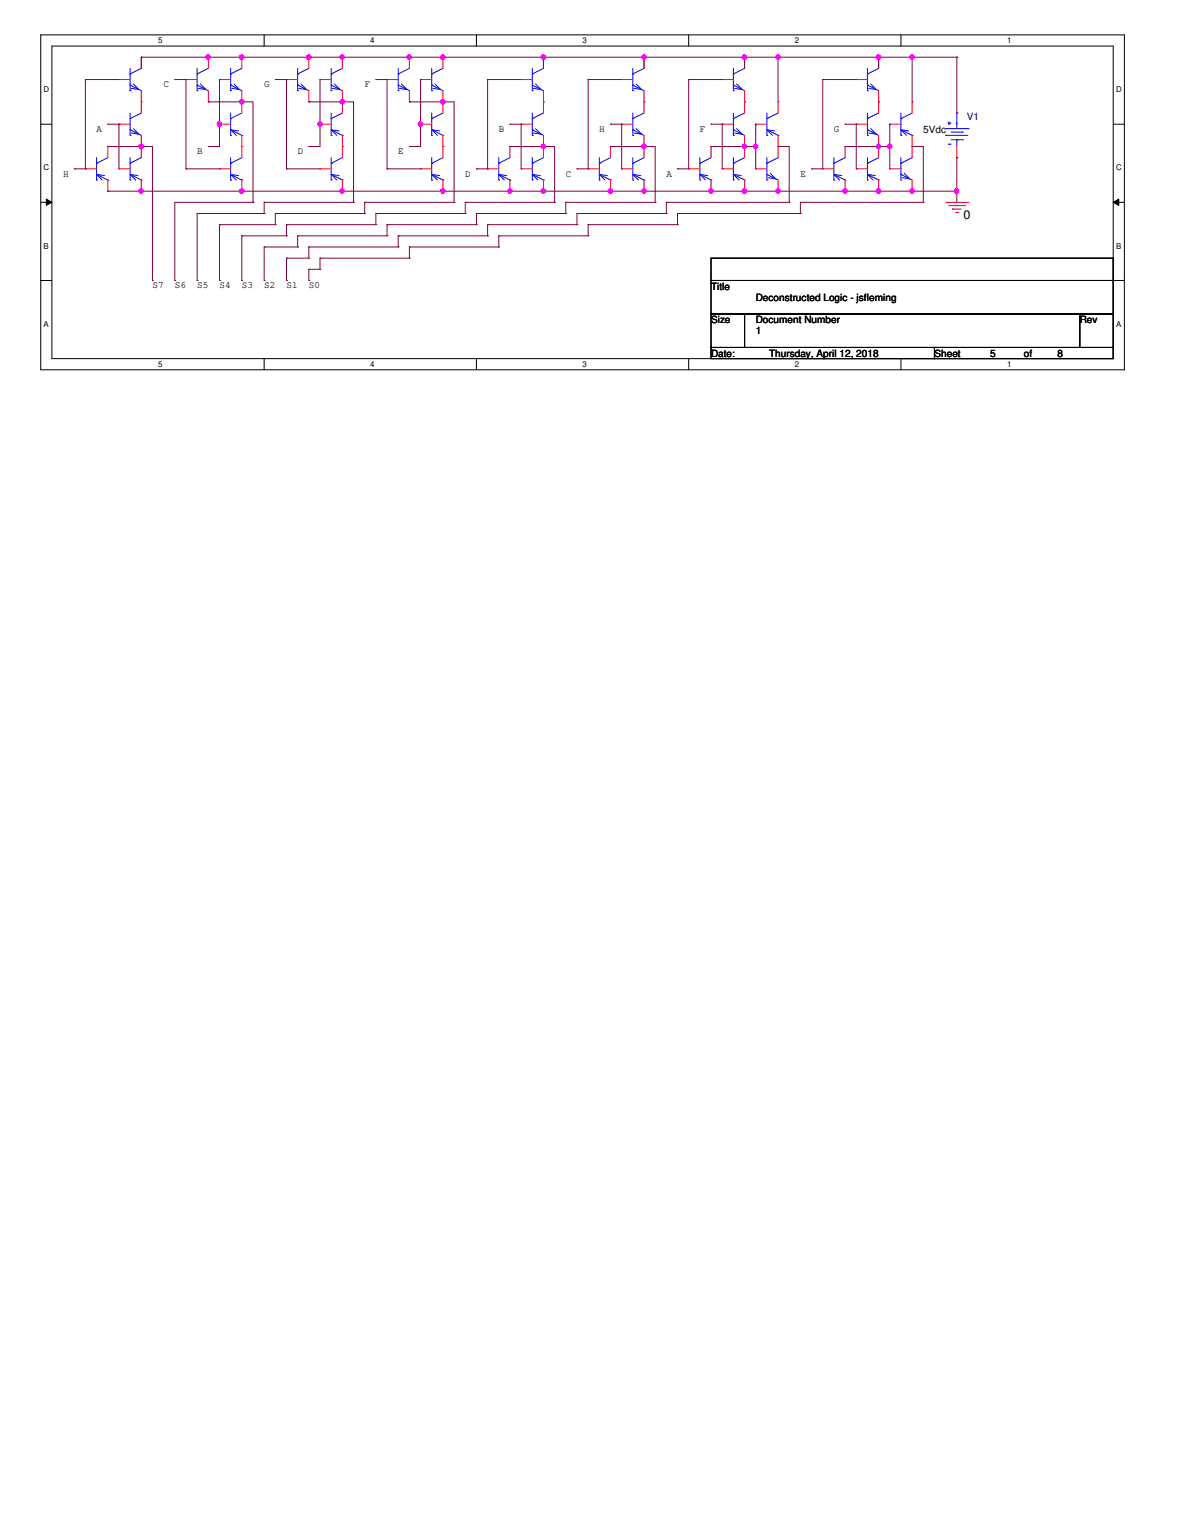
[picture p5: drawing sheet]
<svg xmlns="http://www.w3.org/2000/svg" width="216mm" height="279mm" viewBox="0 0 216 279" stroke-linecap="round" stroke-linejoin="round" font-family="sans-serif">
<defs><g id="words">
<text font-size="2.2" x="175.3" y="39.9">0</text>
<g font-size="1.8">
<text x="29.8" y="15.9">C</text>
<text x="48" y="15.9">G</text>
<text x="66.3" y="15.9">F</text>
<text x="17.6" y="24">A</text>
<text x="35.9" y="28.1">B</text>
<text x="54.1" y="28.1">D</text>
<text x="72.4" y="28.1">E</text>
<text x="90.7" y="24">B</text>
<text x="109" y="24">H</text>
<text x="127.3" y="24">F</text>
<text x="151.7" y="24">G</text>
<text x="167.9" y="24.3">5Vdc</text>
<text x="11.5" y="32.2">H</text>
<text x="84.6" y="32.2">D</text>
<text x="102.9" y="32.2">C</text>
<text x="121.2" y="32.2">A</text>
<text x="145.6" y="32.2">E</text>
<text x="27.7" y="52.5">S7</text>
<text x="31.8" y="52.5">S6</text>
<text x="35.9" y="52.5">S5</text>
<text x="39.9" y="52.5">S4</text>
<text x="44" y="52.5">S3</text>
<text x="48" y="52.5">S2</text>
<text x="52.1" y="52.5">S1</text>
<text x="56.2" y="52.5">S0</text>
<text x="129.3" y="52.7">Title</text>
<text x="129.3" y="58.8">Size</text>
<text x="137.5" y="58.8">Document Number</text>
<text x="137.5" y="54.7">Deconstructed Logic - jsfleming</text>
<text x="196.4" y="58.8">Rev</text>
<text x="129.3" y="64.9">Date:</text>
<text x="137.5" y="60.8">1</text>
<text x="139.9" y="64.9">Thursday, April 12, 2018</text>
<text x="170" y="64.9">Sheet</text>
<text x="180.1" y="64.9">5</text>
<text x="186.2" y="64.9">of</text>
<text x="192.3" y="64.9">8</text>
</g>
<text font-size="1.8" fill="#000080" x="175.9" y="21.8">V1</text>
<g font-size="1.4">
<text x="28.7" y="7.9">5</text>
<text x="67.4" y="7.9">4</text>
<text x="106" y="7.9">3</text>
<text x="144.6" y="7.9">2</text>
<text x="183.2" y="7.9">1</text>
<text x="7.9" y="16.8">D</text>
<text x="203" y="16.8">D</text>
<text x="7.9" y="31">C</text>
<text x="203" y="31">C</text>
<text x="7.9" y="45.3">B</text>
<text x="203" y="45.3">B</text>
<text x="7.9" y="59.5">A</text>
<text x="203" y="59.5">A</text>
<text x="28.7" y="66.8">5</text>
<text x="67.4" y="66.8">4</text>
<text x="106" y="66.8">3</text>
<text x="144.6" y="66.8">2</text>
<text x="183.2" y="66.8">1</text>
</g>
</g></defs>
<path d="M7.4 6.3h197.1v61h-197.1zM9.4 8.4h193.1v56.9h-193.1z" fill="none" stroke="#000" stroke-width=".18"/>
<g fill="#fff">
<path d="M28.7 6.6h.8v1.6h-.8z"/>
<path d="M28.7 65.5h.8v1.6h-.8z"/>
</g>
<path d="M48 6.3v2.1M48 65.3v2" fill="none" stroke="#000" stroke-width=".18"/>
<g fill="#fff">
<path d="M67.4 6.6h.7v1.6h-.7z"/>
<path d="M67.4 65.5h.7v1.6h-.7z"/>
</g>
<path d="M86.7 6.3v2.1M86.7 65.3v2" fill="none" stroke="#000" stroke-width=".18"/>
<g fill="#fff">
<path d="M106 6.6h.7v1.6h-.7z"/>
<path d="M106 65.5h.7v1.6h-.7z"/>
</g>
<path d="M125.3 6.3v2.1M125.3 65.3v2" fill="none" stroke="#000" stroke-width=".18"/>
<g fill="#fff">
<path d="M144.6 6.6h.7v1.6h-.7z"/>
<path d="M144.6 65.5h.7v1.6h-.7z"/>
</g>
<path d="M163.9 6.3v2.1M163.9 65.3v2" fill="none" stroke="#000" stroke-width=".18"/>
<g fill="#fff">
<path d="M183.2 6.6h.7v1.6h-.7z"/>
<path d="M183.2 65.5h.7v1.6h-.7z"/>
<path d="M7.9 15.5h1v1.6h-1z"/>
<path d="M203 15.5h1v1.6h-1z"/>
<path d="M7.9 29.7h1v1.6h-1z"/>
<path d="M203 29.7h1v1.6h-1z"/>
</g>
<path d="M7.4 22.6h2M202.5 22.6h2" fill="none" stroke="#000" stroke-width=".18"/>
<g fill="#fff">
<path d="M7.9 43.9h.9v1.7h-.9z"/>
<path d="M203 43.9h.9v1.7h-.9z"/>
</g>
<path d="M7.4 36.8h2M8.4 36.2l1 .6-1 .6zM202.5 36.8l1-.6v1.2zM202.5 36.8h2" fill="none" stroke="#000" stroke-width=".18"/>
<path d="M8.4 36.2l1 .6-1 .6zM202.5 36.8l1-.6v1.2z" fill="#000"/>
<g fill="#fff">
<path d="M7.9 58.2h.9v1.6h-.9z"/>
<path d="M203 58.2h.9v1.6h-.9z"/>
</g>
<path d="M7.4 51.1h2M129.3 47h73.2v4.1h-73.2zM129.3 51.1h73.2v6h-73.2zM129.3 57.1h6.1v6.1h-6.1zM135.4 57.1h61v6.1h-61zM196.4 57.1h6.1v6.1h-6.1zM202.5 51.1h2M129.3 63.2h40.7v2.1h-40.7zM170 63.2h32.5v2.1h-32.5z" fill="none" stroke="#000" stroke-width=".18"/>
<g fill="none" stroke="#f00" stroke-width=".18">
<path d="M21.6 14.5h.1M21.6 14.5h2.1M25.7 10.4h.1M25.7 18.5h.1M25.7 10.4v2M25.7 16.5v4.1M33.8 14.5h.1M33.8 14.5h2.1M37.9 10.4h.1M37.9 18.5h.1M37.9 10.4v2M37.9 16.5v2"/>
<path d="M39.9 14.5h.1M39.9 14.5h2.1M44 10.4h.1M44 18.5h.1M44 10.4v2M44 16.5v4.1M52.1 14.5h.1M52.1 14.5h2M56.2 10.4h.1M56.2 18.5h.1M56.2 10.4v2M56.2 16.5v2"/>
<path d="M58.2 14.5h.1M58.2 14.5h2M62.3 18.5h.1M62.3 10.4h.1M62.3 10.4v2M62.3 16.5v4.1M70.4 14.5h.1M70.4 14.5h2M74.5 10.4h.1M74.5 18.5h.1M74.5 10.4v2M74.5 16.5v2"/>
<path d="M76.5 14.5h.1M76.5 14.5h2M80.6 18.5h.1M80.6 10.4h.1M80.6 10.4v2M80.6 16.5v4.1M94.8 14.5h.1M94.8 14.5h2M98.8 10.4h.1M98.8 18.5h.1M98.8 10.4v2M98.8 16.5v4.1"/>
<path d="M113.1 14.5h.1M113.1 14.5h2M117.1 18.5h.1M117.1 10.4h.1M117.1 10.4v2M117.1 16.5v4.1M131.4 14.5h.1M131.4 14.5h2M135.4 18.5h.1M135.4 10.4h.1M135.4 10.4v2M135.4 16.5v4.1"/>
<path d="M141.5 18.5h.1M141.5 18.5v2.1M155.7 14.5h.1M155.7 14.5h2.1M159.8 10.4h.1M159.8 18.5h.1M159.8 10.4v2M159.8 16.5v4.1M165.9 18.5h.1M165.9 18.5v2.1M15.5 30.7h.1M15.5 30.7h2.1"/>
<path d="M19.6 26.7h.1M19.6 34.8h.1M19.6 26.7v2M19.6 32.8v2M21.6 30.7h.1M21.6 22.6h.1M21.6 30.7h2.1M21.6 22.6h2.1M25.7 26.7h.1M25.7 34.8h.1M25.7 24.6v4.1M25.7 32.8v2"/>
<path d="M39.9 30.7h.1M39.9 22.6h.1M39.9 30.7h2.1M39.9 22.6h2.1M44 26.7h.1M44 34.8h.1M44 24.6v4.1M44 32.8v2M58.2 22.6h.1M58.2 30.7h.1M58.2 30.7h2M58.2 22.6h2"/>
<path d="M62.3 26.7h.1M62.3 34.8h.1M62.3 24.6v4.1M62.3 32.8v2M76.5 30.7h.1M76.5 22.6h.1M76.5 30.7h2M76.5 22.6h2M80.6 26.7h.1M80.6 34.8h.1M80.6 24.6v4.1M80.6 32.8v2"/>
<path d="M88.7 30.7h.1M88.7 30.7h2M92.8 26.7h.1M92.8 34.8h.1M92.8 26.7v2M92.8 32.8v2M94.8 22.6h.1M94.8 30.7h.1M94.8 30.7h2M94.8 22.6h2M98.8 26.7h.1M98.8 34.8h.1"/>
<path d="M98.8 24.6v4.1M98.8 32.8v2M107 30.7h.1M107 30.7h2M111 26.7h.1M111 34.8h.1M111 26.7v2M111 32.8v2M113.1 22.6h.1M113.1 30.7h.1M113.1 30.7h2M113.1 22.6h2"/>
<path d="M117.1 26.7h.1M117.1 34.8h.1M117.1 24.6v4.1M117.1 32.8v2M125.3 30.7h.1M125.3 30.7h2M129.3 26.7h.1M129.3 34.8h.1M129.3 26.7v2M129.3 32.8v2M131.4 30.7h.1M131.4 22.6h.1"/>
<path d="M131.4 30.7h2M131.4 22.6h2M135.4 26.7h.1M135.4 34.8h.1M135.4 24.6v4.1M135.4 32.8v2M137.5 30.7h.1M137.5 22.6h.1M137.5 30.7h2M137.5 22.6h2M141.5 26.7h.1M141.5 34.8h.1"/>
<path d="M141.5 24.6v4.1M141.5 32.8v2M149.6 30.7h.1M149.6 30.7h2.1M153.7 26.7h.1M153.7 34.8h.1M153.7 26.7v2M153.7 32.8v2M155.7 30.7h.1M155.7 22.6h.1M155.7 30.7h2.1M155.7 22.6h2.1"/>
<path d="M159.8 26.7h.1M159.8 34.8h.1M159.8 24.6v4.1M159.8 32.8v2M161.8 30.7h.1M161.8 22.6h.1M161.8 30.7h2.1M161.8 22.6h2.1M165.9 26.7h.1M165.9 34.8h.1M165.9 24.6v4.1M165.9 32.8v2"/>
<path d="M172 36.8h4.1M172.6 37.4h2.9M173.2 38.1h.1M173.2 38.1h1.6M173.8 38.7h.4M174 20.6h.1M174 28.7h.1M174 26.7v2M174.2 38.7h.1M175.5 37.4h.1M176.1 36.8h.1"/>
</g>
<g fill="none" stroke="#00f" stroke-width=".18">
<path d="M23.7 13.5h.1M23.7 15.5h.1M23.7 16.5h.1M23.7 15.5l2 1M23.7 12.4v4.1M24.3 15.3l1 1-1.4-.2M25.7 12.4l-2 1.1M35.9 13.5h.1M35.9 15.5h.1M35.9 16.5h.1M35.9 15.5l2 1M35.9 12.4v4.1"/>
<path d="M36.4 15.3l1.1 1-1.4-.2M37.9 12.4l-2 1.1M42 13.5h.1M42 15.5h.1M42 16.5h.1M42 12.4v4.1M42 15.5l2 1M42.5 15.3l1.1 1-1.4-.2M44 12.4l-2 1.1M54.1 13.5h.1M54.1 15.5h.1M54.1 16.5h.1"/>
<path d="M54.1 15.5l2.1 1M54.1 12.4v4.1M54.7 15.3l1.1 1-1.4-.2M56.2 12.4l-2.1 1.1M60.2 13.5h.1M60.2 15.5h.1M60.2 16.5h.1M60.2 12.4v4.1M60.2 15.5l2.1 1M60.8 15.3l1 1-1.3-.2M62.3 12.4l-2.1 1.1M72.4 13.5h.1"/>
<path d="M72.4 15.5h.1M72.4 16.5h.1M72.4 15.5l2.1 1M72.4 12.4v4.1M73 15.3l1 1-1.4-.2M74.5 12.4l-2.1 1.1M78.5 13.5h.1M78.5 15.5h.1M78.5 16.5h.1M78.5 12.4v4.1M78.5 15.5l2.1 1M79.1 15.3l1 1-1.4-.2"/>
<path d="M80.6 12.4l-2.1 1.1M96.8 13.5h.1M96.8 15.5h.1M96.8 16.5h.1M96.8 15.5l2 1M96.8 12.4v4.1M97.4 15.3l1 1-1.4-.2M98.8 12.4l-2 1.1M115.1 13.5h.1M115.1 15.5h.1M115.1 16.5h.1M115.1 12.4v4.1"/>
<path d="M115.1 15.5l2 1M115.7 15.3l1 1-1.4-.2M117.1 12.4l-2 1.1M133.4 13.5h.1M133.4 15.5h.1M133.4 16.5h.1M133.4 12.4v4.1M133.4 15.5l2 1M134 15.3l1 1-1.4-.2M135.4 12.4l-2 1.1M157.8 13.5h.1M157.8 15.5h.1"/>
<path d="M157.8 16.5h.1M157.8 15.5l2 1M157.8 12.4v4.1M158.4 15.3l1 1-1.4-.2M159.8 12.4l-2 1.1M17.6 29.7h.1M17.6 32.8h.1M17.6 31.7l2 1.1M17.6 28.7v4.1M19 32l-1.4-.3 1 1.1M19.6 32.8h.1M19.6 28.7l-2 1"/>
<path d="M23.7 29.7h.1M23.7 32.8h.1M23.7 21.6h.1M23.7 23.6h.1M23.7 24.6h.1M23.7 20.6v4M23.7 28.7v4.1M23.7 31.7l2 1.1M23.7 23.6l2 1M24.3 23.4l1 1-1.4-.2M25.1 32l-1.4-.3 1 1.1M25.7 32.8h.1"/>
<path d="M25.7 28.7l-2 1M25.7 20.6l-2 1M42 29.7h.1M42 32.8h.1M42 21.6h.1M42 24.6h.1M42 31.7l2 1.1M42 20.6v4M42 28.7v4.1M42 23.6l2 1M43.4 32l-1.4-.3 1 1.1M43.4 23.8l-1.4-.2 1 1"/>
<path d="M44 32.8h.1M44 24.6h.1M44 28.7l-2 1M44 20.6l-2 1M60.2 21.6h.1M60.2 24.6h.1M60.2 29.7h.1M60.2 32.8h.1M60.2 23.6l2.1 1M60.2 20.6v4M60.2 28.7v4.1M60.2 31.7l2.1 1.1"/>
<path d="M61.7 23.8l-1.5-.2 1.1 1M61.7 32l-1.5-.3 1.1 1.1M62.3 24.6h.1M62.3 32.8h.1M62.3 20.6l-2.1 1M62.3 28.7l-2.1 1M78.5 29.7h.1M78.5 32.8h.1M78.5 21.6h.1M78.5 24.6h.1M78.5 31.7l2.1 1.1M78.5 20.6v4"/>
<path d="M78.5 28.7v4.1M78.5 23.6l2.1 1M80 32l-1.5-.3 1 1.1M80 23.8l-1.5-.2 1 1M80.6 32.8h.1M80.6 24.6h.1M80.6 28.7l-2.1 1M80.6 20.6l-2.1 1M90.7 29.7h.1M90.7 32.8h.1M90.7 31.7l2.1 1.1M90.7 28.7v4.1"/>
<path d="M92.2 32l-1.5-.3 1 1.1M92.8 32.8h.1M92.8 28.7l-2.1 1M96.8 21.6h.1M96.8 23.6h.1M96.8 24.6h.1M96.8 29.7h.1M96.8 32.8h.1M96.8 20.6v4M96.8 28.7v4.1M96.8 23.6l2 1M96.8 31.7l2 1.1"/>
<path d="M97.4 23.4l1 1-1.4-.2M98.3 32l-1.5-.3 1 1.1M98.8 32.8h.1M98.8 20.6l-2 1M98.8 28.7l-2 1M109 29.7h.1M109 32.8h.1M109 31.7l2 1.1M109 28.7v4.1M110.4 32l-1.4-.3 1 1.1M111 32.8h.1M111 28.7l-2 1"/>
<path d="M115.1 21.6h.1M115.1 23.6h.1M115.1 24.6h.1M115.1 29.7h.1M115.1 32.8h.1M115.1 23.6l2 1M115.1 20.6v4M115.1 28.7v4.1M115.1 31.7l2 1.1M115.7 23.4l1 1-1.4-.2M116.5 32l-1.4-.3 1 1.1M117.1 32.8h.1"/>
<path d="M117.1 20.6l-2 1M117.1 28.7l-2 1M127.3 29.7h.1M127.3 32.8h.1M127.3 31.7l2 1.1M127.3 28.7v4.1M128.7 32l-1.4-.3 1 1.1M129.3 32.8h.1M129.3 28.7l-2 1M133.4 29.7h.1M133.4 32.8h.1M133.4 21.6h.1"/>
<path d="M133.4 23.6h.1M133.4 24.6h.1M133.4 31.7l2 1.1M133.4 20.6v4M133.4 28.7v4.1M133.4 23.6l2 1M134 23.4l1 1-1.4-.2M134.8 32l-1.4-.3 1 1.1M135.4 32.8h.1M135.4 28.7l-2 1M135.4 20.6l-2 1M139.5 29.7h.1"/>
<path d="M139.5 31.7h.1M139.5 32.8h.1M139.5 21.6h.1M139.5 24.6h.1M139.5 31.7l2 1.1M139.5 20.6v4M139.5 28.7v4.1M139.5 23.6l2 1M140.1 31.5l1 1.1-1.4-.3M140.9 23.8l-1.4-.2 1 1M141.5 24.6h.1M141.5 28.7l-2 1"/>
<path d="M141.5 20.6l-2 1M151.7 29.7h.1M151.7 32.8h.1M151.7 31.7l2 1.1M151.7 28.7v4.1M153.1 32l-1.4-.3 1 1.1M153.7 32.8h.1M153.7 28.7l-2 1M157.8 29.7h.1M157.8 32.8h.1M157.8 21.6h.1M157.8 23.6h.1"/>
<path d="M157.8 24.6h.1M157.8 20.6v4M157.8 28.7v4.1M157.8 31.7l2 1.1M157.8 23.6l2 1M158.4 23.4l1 1-1.4-.2M159.2 32l-1.4-.3 1 1.1M159.8 32.8h.1M159.8 28.7l-2 1M159.8 20.6l-2 1M163.9 29.7h.1M163.9 31.7h.1"/>
<path d="M163.9 32.8h.1M163.9 21.6h.1M163.9 24.6h.1M163.9 31.7l2 1.1M163.9 20.6v4M163.9 28.7v4.1M163.9 23.6l2 1M164.5 31.5l1 1.1-1.4-.3M165.3 23.8l-1.4-.2 1 1M165.9 24.6h.1M165.9 28.7l-2 1M165.9 20.6l-2 1"/>
<path d="M172 24.6h.1M172 24.6h4.1M172 23.4h4.1M172.4 22.4h.4M172.4 26.2h.4M172.6 22.6h.1M172.6 22.2v.4M172.8 22.4h.1M172.8 26.2h.1M173 24h2M173 25.4h2M174 23.4h.1"/>
<path d="M174 25.4h.1M174 20.6h.1M174 20.6v2.8M174 25.4v1.3M175 24h.1M175 25.4h.1M176.1 23.4h.1"/>
</g>
<path d="M174 10.4h.1M174 10.4v10.2M174 28.7h.1M174 28.7v6.1" fill="none" stroke="#800040" stroke-width=".18"/>
<circle cx="174" cy="34.8" r=".4" fill="#f0f"/>
<circle cx="174" cy="34.8" r=".4" fill="none" stroke="#f0f" stroke-width=".18"/>
<path d="M25.7 10.4h.1M25.7 10.4v2M37.9 10.4h.1M37.9 10.4h6.1" fill="none" stroke="#800040" stroke-width=".18"/>
<circle cx="44" cy="10.4" r=".4" fill="#f0f"/>
<circle cx="44" cy="10.4" r=".4" fill="none" stroke="#f0f" stroke-width=".18"/>
<path d="M56.2 10.4h.1M56.2 10.4h6.1" fill="none" stroke="#800040" stroke-width=".18"/>
<circle cx="62.2" cy="10.4" r=".4" fill="#f0f"/>
<circle cx="62.2" cy="10.4" r=".4" fill="none" stroke="#f0f" stroke-width=".18"/>
<circle cx="56.2" cy="10.4" r=".4" fill="#f0f"/>
<circle cx="56.2" cy="10.4" r=".4" fill="none" stroke="#f0f" stroke-width=".18"/>
<path d="M74.5 10.4h.1M74.5 10.4h6.1" fill="none" stroke="#800040" stroke-width=".18"/>
<circle cx="74.4" cy="10.4" r=".4" fill="#f0f"/>
<circle cx="74.4" cy="10.4" r=".4" fill="none" stroke="#f0f" stroke-width=".18"/>
<g fill="none" stroke="#800040" stroke-width=".18">
<path d="M98.8 10.4h.1M98.8 10.4v2M117.1 10.4h.1M117.1 10.4v2M135.4 10.4h.1M135.4 10.4h6.1M135.4 10.4v2M141.5 10.4h.1M141.5 10.4v8.1M159.8 10.4h.1M159.8 10.4h6.1M159.8 10.4v2"/>
<path d="M165.9 10.4h.1M165.9 10.4v8.1"/>
</g>
<circle cx="165.9" cy="10.4" r=".4" fill="#f0f"/>
<circle cx="165.9" cy="10.4" r=".4" fill="none" stroke="#f0f" stroke-width=".18"/>
<g fill="none" stroke="#800040" stroke-width=".18">
<path d="M15.5 14.5h.1M15.5 14.5v16.2M15.5 14.5h6.1M31.8 14.5h.1M31.8 14.5h2M33.8 14.5h.1M33.8 14.5v16.2M37.9 18.5h.1M37.9 18.5h6.1M39.9 14.5h.1M39.9 14.5v8.1M50.1 14.5h.1"/>
<path d="M50.1 14.5h2M52.1 14.5h.1M52.1 14.5v16.2M58.2 14.5h.1M58.2 14.5v8.1M68.4 14.5h.1M68.4 14.5h2M70.4 14.5h.1M70.4 14.5v16.2M76.5 14.5h.1M76.5 14.5v8.1M88.7 14.5h.1"/>
<path d="M88.7 14.5h6.1M88.7 14.5v16.2M107 14.5h.1M107 14.5h6.1M107 14.5v16.2M125.3 14.5h.1M125.3 14.5h6.1M125.3 14.5v16.2M149.6 14.5h.1M149.6 14.5h6.1M149.6 14.5v16.2"/>
</g>
<circle cx="44" cy="18.5" r=".4" fill="#f0f"/>
<circle cx="44" cy="18.5" r=".4" fill="none" stroke="#f0f" stroke-width=".18"/>
<path d="M44 18.5h.1M44 18.5h2M56.2 18.5h.1M56.2 18.5h6.1" fill="none" stroke="#800040" stroke-width=".18"/>
<circle cx="62.2" cy="18.5" r=".4" fill="#f0f"/>
<circle cx="62.2" cy="18.5" r=".4" fill="none" stroke="#f0f" stroke-width=".18"/>
<path d="M62.3 18.5h.1M62.3 18.5h2M74.5 18.5h.1M74.5 18.5h8.1M80.6 18.5h.1" fill="none" stroke="#800040" stroke-width=".18"/>
<circle cx="80.5" cy="18.5" r=".4" fill="#f0f"/>
<circle cx="80.5" cy="18.5" r=".4" fill="none" stroke="#f0f" stroke-width=".18"/>
<path d="M19.6 22.6h.1M19.6 22.6h2M21.6 22.6h.1M21.6 22.6v8.1M39.9 22.6h.1M39.9 22.6v4.1" fill="none" stroke="#800040" stroke-width=".18"/>
<circle cx="39.9" cy="22.6" r=".4" fill="#f0f"/>
<circle cx="39.9" cy="22.6" r=".4" fill="none" stroke="#f0f" stroke-width=".18"/>
<path d="M58.2 22.6h.1M58.2 22.6v4.1" fill="none" stroke="#800040" stroke-width=".18"/>
<circle cx="58.2" cy="22.6" r=".4" fill="#f0f"/>
<circle cx="58.2" cy="22.6" r=".4" fill="none" stroke="#f0f" stroke-width=".18"/>
<path d="M76.5 22.6h.1M76.5 22.6v4.1" fill="none" stroke="#800040" stroke-width=".18"/>
<circle cx="76.5" cy="22.6" r=".4" fill="#f0f"/>
<circle cx="76.5" cy="22.6" r=".4" fill="none" stroke="#f0f" stroke-width=".18"/>
<g fill="none" stroke="#800040" stroke-width=".18">
<path d="M92.8 22.6h.1M92.8 22.6h2M94.8 22.6h.1M94.8 22.6v8.1M111 22.6h.1M111 22.6h2.1M113.1 22.6h.1M113.1 22.6v8.1M129.3 22.6h.1M129.3 22.6h2.1M131.4 22.6h.1M131.4 22.6v8.1"/>
<path d="M137.5 22.6h.1M137.5 22.6v4.1"/>
</g>
<circle cx="137.4" cy="26.6" r=".4" fill="#f0f"/>
<circle cx="137.4" cy="26.6" r=".4" fill="none" stroke="#f0f" stroke-width=".18"/>
<path d="M153.7 22.6h.1M153.7 22.6h2M155.7 22.6h.1M155.7 22.6v8.1M161.8 22.6h.1M161.8 22.6v4.1" fill="none" stroke="#800040" stroke-width=".18"/>
<circle cx="161.8" cy="26.6" r=".4" fill="#f0f"/>
<circle cx="161.8" cy="26.6" r=".4" fill="none" stroke="#f0f" stroke-width=".18"/>
<path d="M19.6 26.7h.1M19.6 26.7h6.1" fill="none" stroke="#800040" stroke-width=".18"/>
<circle cx="25.7" cy="26.6" r=".4" fill="#f0f"/>
<circle cx="25.7" cy="26.6" r=".4" fill="none" stroke="#f0f" stroke-width=".18"/>
<path d="M25.7 26.7h.1M25.7 26.7h2M37.9 26.7h.1M37.9 26.7h2M56.2 26.7h.1M56.2 26.7h2M74.5 26.7h.1M74.5 26.7h2M92.8 26.7h.1M92.8 26.7h6" fill="none" stroke="#800040" stroke-width=".18"/>
<circle cx="98.8" cy="26.6" r=".4" fill="#f0f"/>
<circle cx="98.8" cy="26.6" r=".4" fill="none" stroke="#f0f" stroke-width=".18"/>
<path d="M98.8 26.7h.1M98.8 26.7h2.1M111 26.7h.1M111 26.7h8.2M117.1 26.7h.1" fill="none" stroke="#800040" stroke-width=".18"/>
<circle cx="117.1" cy="26.6" r=".4" fill="#f0f"/>
<circle cx="117.1" cy="26.6" r=".4" fill="none" stroke="#f0f" stroke-width=".18"/>
<path d="M129.3 26.7h.1M129.3 26.7h6.1" fill="none" stroke="#800040" stroke-width=".18"/>
<circle cx="135.4" cy="26.6" r=".4" fill="#f0f"/>
<circle cx="135.4" cy="26.6" r=".4" fill="none" stroke="#f0f" stroke-width=".18"/>
<path d="M135.4 26.7h.1M135.4 26.7h2.1M137.5 26.7h.1M137.5 26.7v4M141.5 26.7h.1M141.5 26.7h2.1M153.7 26.7h.1M153.7 26.7h6.1" fill="none" stroke="#800040" stroke-width=".18"/>
<circle cx="159.8" cy="26.6" r=".4" fill="#f0f"/>
<circle cx="159.8" cy="26.6" r=".4" fill="none" stroke="#f0f" stroke-width=".18"/>
<g fill="none" stroke="#800040" stroke-width=".18">
<path d="M13.5 30.7h.1M13.5 30.7h2M19.6 34.8h.1M19.6 34.8h6.1M33.8 30.7h.1M33.8 30.7h6.1M52.1 30.7h.1M52.1 30.7h6.1M70.4 30.7h.1M70.4 30.7h6.1M86.7 30.7h.1M86.7 30.7h2"/>
<path d="M92.8 34.8h.1M92.8 34.8h6M104.9 30.7h.1M104.9 30.7h2.1M111 34.8h.1M111 34.8h6.1M123.2 30.7h.1M123.2 30.7h2.1M129.3 34.8h.1M129.3 34.8h6.1M147.6 30.7h.1M147.6 30.7h2"/>
<path d="M159.8 26.7h.1M159.8 26.7h2M161.8 26.7h.1M161.8 26.7v4M165.9 26.7h.1M165.9 26.7h2"/>
</g>
<circle cx="135.4" cy="34.8" r=".4" fill="#f0f"/>
<circle cx="135.4" cy="34.8" r=".4" fill="none" stroke="#f0f" stroke-width=".18"/>
<circle cx="129.3" cy="34.8" r=".4" fill="#f0f"/>
<circle cx="129.3" cy="34.8" r=".4" fill="none" stroke="#f0f" stroke-width=".18"/>
<path d="M135.4 34.8h.1M135.4 34.8h6.1M153.7 34.8h.1M153.7 34.8h6.1" fill="none" stroke="#800040" stroke-width=".18"/>
<circle cx="159.8" cy="34.8" r=".4" fill="#f0f"/>
<circle cx="159.8" cy="34.8" r=".4" fill="none" stroke="#f0f" stroke-width=".18"/>
<circle cx="153.7" cy="34.8" r=".4" fill="#f0f"/>
<circle cx="153.7" cy="34.8" r=".4" fill="none" stroke="#f0f" stroke-width=".18"/>
<path d="M159.8 34.8h.1M159.8 34.8h6.1" fill="none" stroke="#800040" stroke-width=".18"/>
<circle cx="165.9" cy="34.8" r=".4" fill="#f0f"/>
<circle cx="165.9" cy="34.8" r=".4" fill="none" stroke="#f0f" stroke-width=".18"/>
<path d="M25.7 10.4h12.2M37.9 10.4h.1" fill="none" stroke="#800040" stroke-width=".18"/>
<circle cx="37.9" cy="10.4" r=".4" fill="#f0f"/>
<circle cx="37.9" cy="10.4" r=".4" fill="none" stroke="#f0f" stroke-width=".18"/>
<path d="M44 10.4h12.2M56.2 10.4h.1M62.3 10.4h12.2M74.5 10.4h.1M80.6 10.4h18.2M98.8 10.4h.1" fill="none" stroke="#800040" stroke-width=".18"/>
<circle cx="80.5" cy="10.4" r=".4" fill="#f0f"/>
<circle cx="80.5" cy="10.4" r=".4" fill="none" stroke="#f0f" stroke-width=".18"/>
<path d="M98.8 10.4h18.3M117.1 10.4h.1" fill="none" stroke="#800040" stroke-width=".18"/>
<circle cx="98.8" cy="10.4" r=".4" fill="#f0f"/>
<circle cx="98.8" cy="10.4" r=".4" fill="none" stroke="#f0f" stroke-width=".18"/>
<circle cx="117.1" cy="10.4" r=".4" fill="#f0f"/>
<circle cx="117.1" cy="10.4" r=".4" fill="none" stroke="#f0f" stroke-width=".18"/>
<path d="M117.1 10.4h18.3M135.4 10.4h.1" fill="none" stroke="#800040" stroke-width=".18"/>
<circle cx="135.4" cy="10.4" r=".4" fill="#f0f"/>
<circle cx="135.4" cy="10.4" r=".4" fill="none" stroke="#f0f" stroke-width=".18"/>
<path d="M141.5 10.4h18.3M159.8 10.4h.1" fill="none" stroke="#800040" stroke-width=".18"/>
<circle cx="141.5" cy="10.4" r=".4" fill="#f0f"/>
<circle cx="141.5" cy="10.4" r=".4" fill="none" stroke="#f0f" stroke-width=".18"/>
<circle cx="159.8" cy="10.4" r=".4" fill="#f0f"/>
<circle cx="159.8" cy="10.4" r=".4" fill="none" stroke="#f0f" stroke-width=".18"/>
<path d="M165.9 10.4h8.1M174 10.4h.1M25.7 34.8h18.3M44 34.8h.1" fill="none" stroke="#800040" stroke-width=".18"/>
<circle cx="25.7" cy="34.8" r=".4" fill="#f0f"/>
<circle cx="25.7" cy="34.8" r=".4" fill="none" stroke="#f0f" stroke-width=".18"/>
<path d="M44 34.8h18.3M62.3 34.8h.1M174 34.8h.1M174 34.8v2" fill="none" stroke="#800040" stroke-width=".18"/>
<circle cx="44" cy="34.8" r=".4" fill="#f0f"/>
<circle cx="44" cy="34.8" r=".4" fill="none" stroke="#f0f" stroke-width=".18"/>
<circle cx="62.2" cy="34.8" r=".4" fill="#f0f"/>
<circle cx="62.2" cy="34.8" r=".4" fill="none" stroke="#f0f" stroke-width=".18"/>
<path d="M62.3 34.8h30.5M80.6 34.8h.1M92.8 34.8h.1" fill="none" stroke="#800040" stroke-width=".18"/>
<circle cx="80.5" cy="34.8" r=".4" fill="#f0f"/>
<circle cx="80.5" cy="34.8" r=".4" fill="none" stroke="#f0f" stroke-width=".18"/>
<circle cx="92.7" cy="34.8" r=".4" fill="#f0f"/>
<circle cx="92.7" cy="34.8" r=".4" fill="none" stroke="#f0f" stroke-width=".18"/>
<path d="M98.8 34.8h12.2M111 34.8h.1" fill="none" stroke="#800040" stroke-width=".18"/>
<circle cx="98.8" cy="34.8" r=".4" fill="#f0f"/>
<circle cx="98.8" cy="34.8" r=".4" fill="none" stroke="#f0f" stroke-width=".18"/>
<circle cx="111" cy="34.8" r=".4" fill="#f0f"/>
<circle cx="111" cy="34.8" r=".4" fill="none" stroke="#f0f" stroke-width=".18"/>
<path d="M117.1 34.8h12.2M129.3 34.8h.1" fill="none" stroke="#800040" stroke-width=".18"/>
<circle cx="117.1" cy="34.8" r=".4" fill="#f0f"/>
<circle cx="117.1" cy="34.8" r=".4" fill="none" stroke="#f0f" stroke-width=".18"/>
<path d="M141.5 34.8h12.2M153.7 34.8h.1" fill="none" stroke="#800040" stroke-width=".18"/>
<circle cx="141.5" cy="34.8" r=".4" fill="#f0f"/>
<circle cx="141.5" cy="34.8" r=".4" fill="none" stroke="#f0f" stroke-width=".18"/>
<g fill="none" stroke="#800040" stroke-width=".18">
<path d="M46 18.5v18.3M64.3 18.5v18.3M82.6 18.5v18.3M27.7 26.7v24.4M35.9 38.9h.1M35.9 38.9h12.1M35.9 38.9v12.2M46 36.8h.1M46 36.8h-14.2v14.3M48 36.8h.1M48 38.9h.1M48 36.8h16.3"/>
<path d="M48 36.8v2.1M50.1 38.9h.1M50.1 38.9h16.2M50.1 38.9v2M64.3 36.8h.1M66.3 36.8h.1M66.3 38.9h.1M66.3 36.8h16.3M66.3 36.8v2.1M68.4 38.9h.1M68.4 38.9h16.2M68.4 38.9v2"/>
<path d="M82.6 36.8h.1M84.6 36.8h.1M84.6 38.9h.1M84.6 36.8h16.3M84.6 36.8v2.1M86.7 38.9h.1M86.7 38.9h16.2M86.7 38.9v2M100.9 36.8h.1M100.9 26.7v10.1M102.9 36.8h.1M102.9 38.9h.1"/>
<path d="M102.9 36.8h16.3M102.9 36.8v2.1M104.9 38.9h.1M104.9 38.9h16.3M104.9 38.9v2M119.2 36.8h.1M119.2 26.7v10.1M121.2 36.8h.1M121.2 38.9h.1M121.2 36.8h22.4M121.2 36.8v2.1M123.2 38.9h.1"/>
<path d="M123.2 38.9h22.4M123.2 38.9v2M143.6 36.8h.1M143.6 26.7v10.1M145.6 36.8h.1M145.6 38.9h.1M145.6 36.8h22.3M145.6 36.8v2.1M165.9 34.8h8.1M167.9 36.8h.1M167.9 26.7v10.1M174 34.8h.1"/>
<path d="M27.7 51.1h.1M31.8 51.1h.1M35.9 51.1h.1M39.9 40.9h.1M39.9 51.1h.1M39.9 40.9h10.2M39.9 40.9v10.2M44 42.9h.1M44 51.1h.1M44 42.9h8.1M44 42.9v8.2M48 45h.1"/>
<path d="M48 51.1h.1M48 45v6.1M48 45h6.1M50.1 40.9h.1M52.1 40.9h.1M52.1 42.9h.1M52.1 47h.1M52.1 51.1h.1M52.1 40.9h16.3M52.1 40.9v2M52.1 47v4.1M52.1 47h4.1"/>
<path d="M54.1 42.9h.1M54.1 45h.1M54.1 42.9h16.3M54.1 42.9v2.1M56.2 45h.1M56.2 47h.1M56.2 49h.1M56.2 51.1h.1M56.2 45h16.2M56.2 45v2M56.2 49v2.1M56.2 49h2"/>
<path d="M58.2 47h.1M58.2 49h.1M58.2 47h16.3M58.2 47v2M68.4 40.9h.1M70.4 40.9h.1M70.4 42.9h.1M70.4 40.9h16.3M70.4 40.9v2M72.4 42.9h.1M72.4 45h.1M72.4 42.9h16.3"/>
<path d="M72.4 42.9v2.1M74.5 45h.1M74.5 47h.1M74.5 45h16.2M74.5 45v2M86.7 40.9h.1M88.7 40.9h.1M88.7 42.9h.1M88.7 40.9h16.2M88.7 40.9v2M90.7 42.9h.1M90.7 45h.1"/>
<path d="M90.7 42.9h16.3M90.7 42.9v2.1M104.9 40.9h.1M107 40.9h.1M107 42.9h.1M107 40.9h16.2M107 40.9v2M123.2 40.9h.1"/>
</g>
<circle cx="174" cy="34.8" r=".4" fill="#f0f"/>
<circle cx="174" cy="34.8" r=".4" fill="none" stroke="#f0f" stroke-width=".18"/>
<circle cx="44" cy="10.4" r=".4" fill="#f0f"/>
<circle cx="44" cy="10.4" r=".4" fill="none" stroke="#f0f" stroke-width=".18"/>
<circle cx="62.2" cy="10.4" r=".4" fill="#f0f"/>
<circle cx="62.2" cy="10.4" r=".4" fill="none" stroke="#f0f" stroke-width=".18"/>
<circle cx="56.2" cy="10.4" r=".4" fill="#f0f"/>
<circle cx="56.2" cy="10.4" r=".4" fill="none" stroke="#f0f" stroke-width=".18"/>
<circle cx="74.4" cy="10.4" r=".4" fill="#f0f"/>
<circle cx="74.4" cy="10.4" r=".4" fill="none" stroke="#f0f" stroke-width=".18"/>
<circle cx="165.9" cy="10.4" r=".4" fill="#f0f"/>
<circle cx="165.9" cy="10.4" r=".4" fill="none" stroke="#f0f" stroke-width=".18"/>
<circle cx="44" cy="18.5" r=".4" fill="#f0f"/>
<circle cx="44" cy="18.5" r=".4" fill="none" stroke="#f0f" stroke-width=".18"/>
<circle cx="62.2" cy="18.5" r=".4" fill="#f0f"/>
<circle cx="62.2" cy="18.5" r=".4" fill="none" stroke="#f0f" stroke-width=".18"/>
<circle cx="80.5" cy="18.5" r=".4" fill="#f0f"/>
<circle cx="80.5" cy="18.5" r=".4" fill="none" stroke="#f0f" stroke-width=".18"/>
<circle cx="39.9" cy="22.6" r=".4" fill="#f0f"/>
<circle cx="39.9" cy="22.6" r=".4" fill="none" stroke="#f0f" stroke-width=".18"/>
<circle cx="58.2" cy="22.6" r=".4" fill="#f0f"/>
<circle cx="58.2" cy="22.6" r=".4" fill="none" stroke="#f0f" stroke-width=".18"/>
<circle cx="76.5" cy="22.6" r=".4" fill="#f0f"/>
<circle cx="76.5" cy="22.6" r=".4" fill="none" stroke="#f0f" stroke-width=".18"/>
<circle cx="137.4" cy="26.6" r=".4" fill="#f0f"/>
<circle cx="137.4" cy="26.6" r=".4" fill="none" stroke="#f0f" stroke-width=".18"/>
<circle cx="161.8" cy="26.6" r=".4" fill="#f0f"/>
<circle cx="161.8" cy="26.6" r=".4" fill="none" stroke="#f0f" stroke-width=".18"/>
<circle cx="25.7" cy="26.6" r=".4" fill="#f0f"/>
<circle cx="25.7" cy="26.6" r=".4" fill="none" stroke="#f0f" stroke-width=".18"/>
<circle cx="98.8" cy="26.6" r=".4" fill="#f0f"/>
<circle cx="98.8" cy="26.6" r=".4" fill="none" stroke="#f0f" stroke-width=".18"/>
<circle cx="117.1" cy="26.6" r=".4" fill="#f0f"/>
<circle cx="117.1" cy="26.6" r=".4" fill="none" stroke="#f0f" stroke-width=".18"/>
<circle cx="135.4" cy="26.6" r=".4" fill="#f0f"/>
<circle cx="135.4" cy="26.6" r=".4" fill="none" stroke="#f0f" stroke-width=".18"/>
<circle cx="159.8" cy="26.6" r=".4" fill="#f0f"/>
<circle cx="159.8" cy="26.6" r=".4" fill="none" stroke="#f0f" stroke-width=".18"/>
<circle cx="135.4" cy="34.8" r=".4" fill="#f0f"/>
<circle cx="135.4" cy="34.8" r=".4" fill="none" stroke="#f0f" stroke-width=".18"/>
<circle cx="129.3" cy="34.8" r=".4" fill="#f0f"/>
<circle cx="129.3" cy="34.8" r=".4" fill="none" stroke="#f0f" stroke-width=".18"/>
<circle cx="159.8" cy="34.8" r=".4" fill="#f0f"/>
<circle cx="159.8" cy="34.8" r=".4" fill="none" stroke="#f0f" stroke-width=".18"/>
<circle cx="153.7" cy="34.8" r=".4" fill="#f0f"/>
<circle cx="153.7" cy="34.8" r=".4" fill="none" stroke="#f0f" stroke-width=".18"/>
<circle cx="165.9" cy="34.8" r=".4" fill="#f0f"/>
<circle cx="165.9" cy="34.8" r=".4" fill="none" stroke="#f0f" stroke-width=".18"/>
<circle cx="37.9" cy="10.4" r=".4" fill="#f0f"/>
<circle cx="37.9" cy="10.4" r=".4" fill="none" stroke="#f0f" stroke-width=".18"/>
<circle cx="80.5" cy="10.4" r=".4" fill="#f0f"/>
<circle cx="80.5" cy="10.4" r=".4" fill="none" stroke="#f0f" stroke-width=".18"/>
<circle cx="98.8" cy="10.4" r=".4" fill="#f0f"/>
<circle cx="98.8" cy="10.4" r=".4" fill="none" stroke="#f0f" stroke-width=".18"/>
<circle cx="117.1" cy="10.4" r=".4" fill="#f0f"/>
<circle cx="117.1" cy="10.4" r=".4" fill="none" stroke="#f0f" stroke-width=".18"/>
<circle cx="135.4" cy="10.4" r=".4" fill="#f0f"/>
<circle cx="135.4" cy="10.4" r=".4" fill="none" stroke="#f0f" stroke-width=".18"/>
<circle cx="141.5" cy="10.4" r=".4" fill="#f0f"/>
<circle cx="141.5" cy="10.4" r=".4" fill="none" stroke="#f0f" stroke-width=".18"/>
<circle cx="159.8" cy="10.4" r=".4" fill="#f0f"/>
<circle cx="159.8" cy="10.4" r=".4" fill="none" stroke="#f0f" stroke-width=".18"/>
<circle cx="25.7" cy="34.8" r=".4" fill="#f0f"/>
<circle cx="25.7" cy="34.8" r=".4" fill="none" stroke="#f0f" stroke-width=".18"/>
<circle cx="44" cy="34.8" r=".4" fill="#f0f"/>
<circle cx="44" cy="34.8" r=".4" fill="none" stroke="#f0f" stroke-width=".18"/>
<circle cx="62.2" cy="34.8" r=".4" fill="#f0f"/>
<circle cx="62.2" cy="34.8" r=".4" fill="none" stroke="#f0f" stroke-width=".18"/>
<circle cx="80.5" cy="34.8" r=".4" fill="#f0f"/>
<circle cx="80.5" cy="34.8" r=".4" fill="none" stroke="#f0f" stroke-width=".18"/>
<circle cx="92.7" cy="34.8" r=".4" fill="#f0f"/>
<circle cx="92.7" cy="34.8" r=".4" fill="none" stroke="#f0f" stroke-width=".18"/>
<circle cx="98.8" cy="34.8" r=".4" fill="#f0f"/>
<circle cx="98.8" cy="34.8" r=".4" fill="none" stroke="#f0f" stroke-width=".18"/>
<circle cx="111" cy="34.8" r=".4" fill="#f0f"/>
<circle cx="111" cy="34.8" r=".4" fill="none" stroke="#f0f" stroke-width=".18"/>
<circle cx="117.1" cy="34.8" r=".4" fill="#f0f"/>
<circle cx="117.1" cy="34.8" r=".4" fill="none" stroke="#f0f" stroke-width=".18"/>
<circle cx="141.5" cy="34.8" r=".4" fill="#f0f"/>
<circle cx="141.5" cy="34.8" r=".4" fill="none" stroke="#f0f" stroke-width=".18"/>
<use href="#words"/>
</svg>
